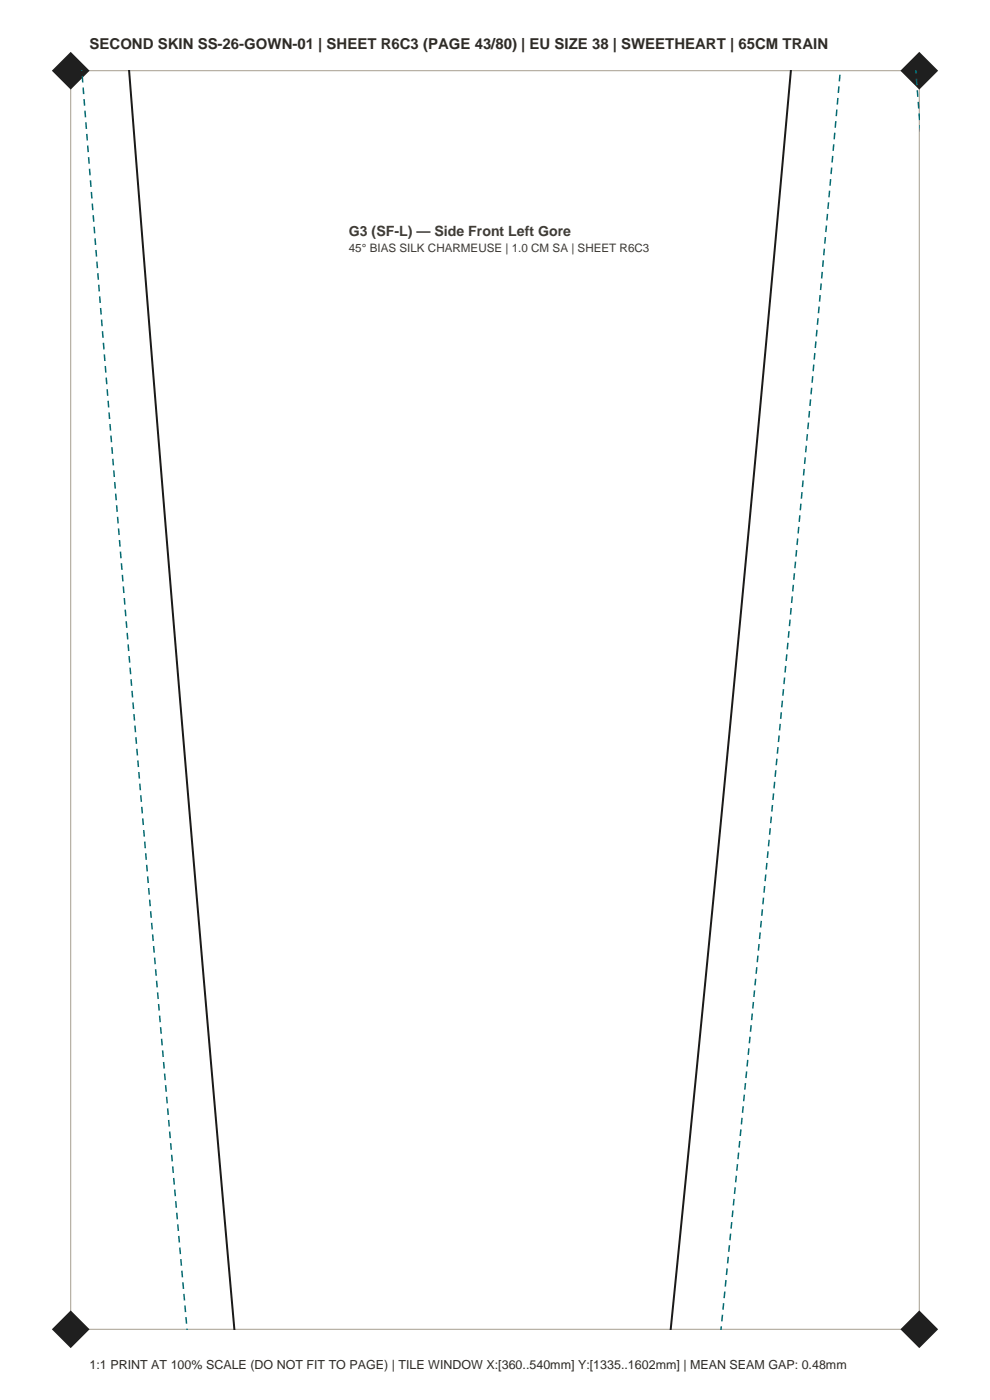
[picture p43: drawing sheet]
<svg xmlns="http://www.w3.org/2000/svg" width="210mm" height="297mm" viewBox="0 0 210 297" stroke-linecap="round" stroke-linejoin="round" font-family="sans-serif">
<defs><g id="words">
<text font-size="3.2" fill="#2e2b26" x="19" y="10.5">SECOND SKIN SS-26-GOWN-01 | SHEET R6C3 (PAGE 43/80) | EU SIZE 38 | SWEETHEART | 65CM TRAIN</text>
<text font-size="3" fill="#403b33" x="74" y="50">G3 (SF-L) — Side Front Left Gore</text>
<text font-size="2.6" fill="#2e2b26" x="19" y="290.5">1:1 PRINT AT 100% SCALE (DO NOT FIT TO PAGE) | TILE WINDOW X:[360..540mm] Y:[1335..1602mm] | MEAN SEAM GAP: 0.48mm</text>
<text font-size="2.5" fill="#403b33" x="74" y="53.5">45° BIAS SILK CHARMEUSE | 1.0 CM SA | SHEET R6C3</text>
</g></defs>
<path d="M15 15h180v267h-180z" fill="none" stroke="#a69e8f" stroke-width=".21"/>
<g fill="#1f1f1f">
<path d="M11 282l4-4 4 4-4 4z" fill-rule="evenodd"/>
<path d="M191 282l4-4 4 4-4 4z" fill-rule="evenodd"/>
<path d="M11 15l4-4 4 4-4 4z" fill-rule="evenodd"/>
<path d="M191 15l4-4 4 4-4 4z" fill-rule="evenodd"/>
</g>
<path d="M27.4 14.9l10.8 133.9 11.5 133.3M167.8 14.9l-12.6 135.7-12.9 131.5" fill="none" stroke="#1a1a1a" stroke-width=".42"/>
<path d="M17.4 14.9l10.9 134.8 11.4 132.4M194.3 14.9l.8 10.3M152.9 282.1l14.1-144.3 11.2-122.9" fill="none" stroke="#036970" stroke-width=".32" stroke-dasharray="1.4 1.1" stroke-linecap="butt"/>
<use href="#words"/>
</svg>
